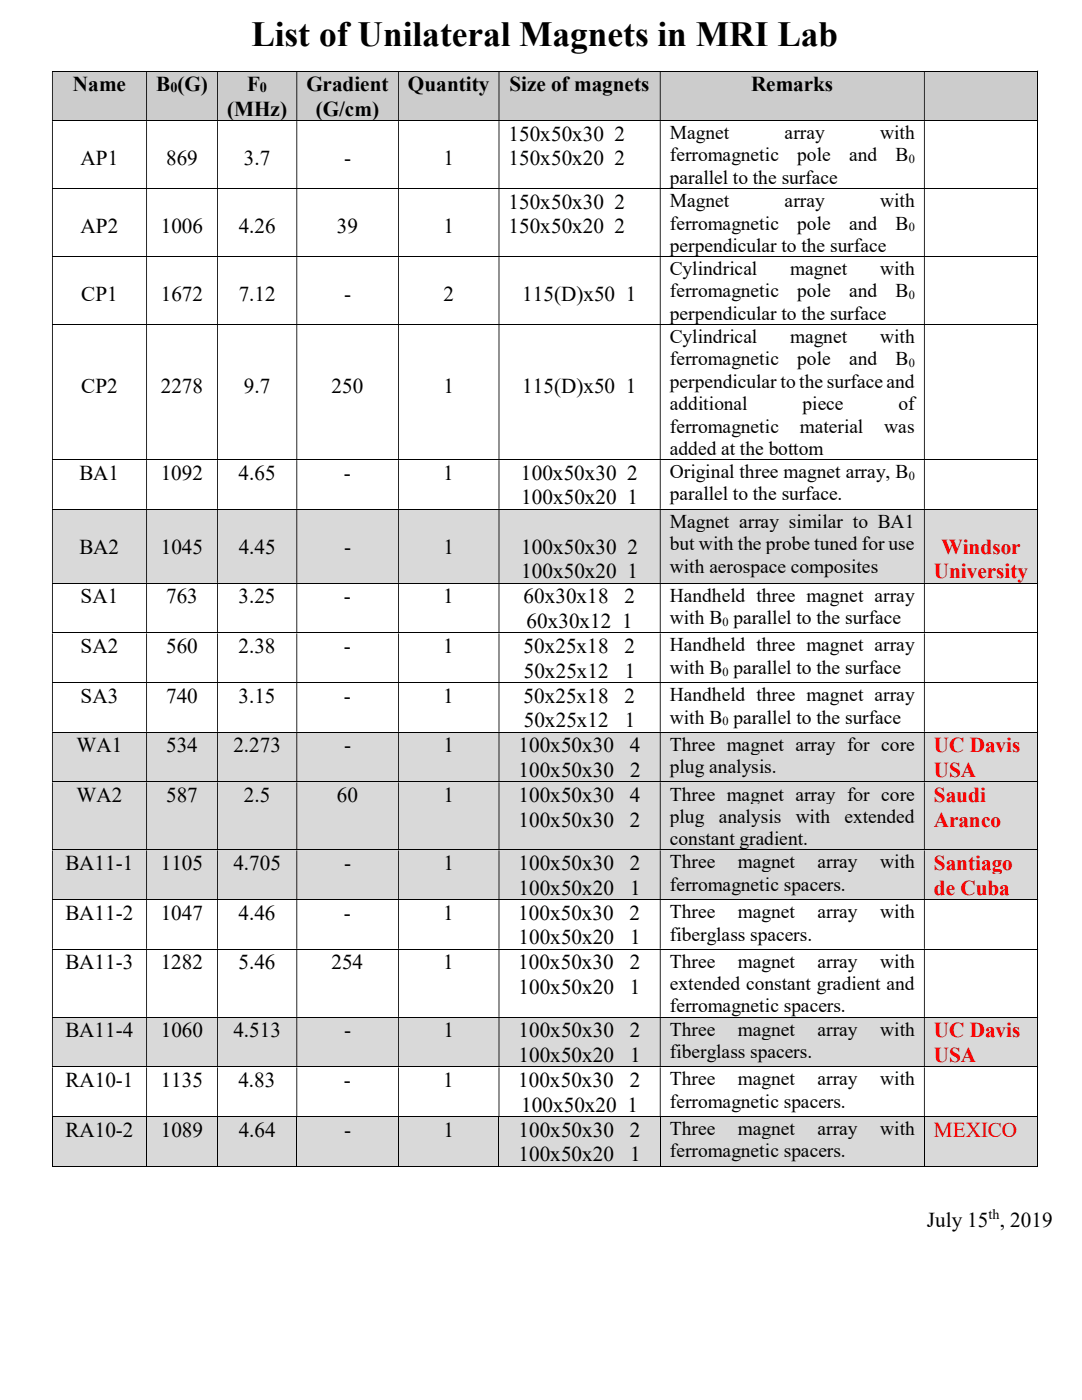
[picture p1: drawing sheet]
<svg xmlns="http://www.w3.org/2000/svg" width="216mm" height="279mm" viewBox="0 0 216 279" stroke-linecap="round" stroke-linejoin="round" font-family="sans-serif">
<defs><g id="words">
<text font-size="7.1" x="50.2" y="9.1">List of Unilateral Magnets in MRI Lab</text>
<g font-size="4.2">
<text x="14.6" y="18.2">Name</text>
<text x="31.2" y="18.2">B (G)</text>
<text x="45.3" y="23.1">(MHz)</text>
<text x="49.3" y="18.2">F</text>
<text x="61.1" y="18.2">Gradient</text>
<text x="63" y="23.1">(G/cm)</text>
<text x="81.4" y="18.2">Quantity</text>
<text x="101.6" y="18.2">Size of magnets</text>
<text x="149.9" y="18.2">Remarks</text>
<text x="101.5" y="28.1">150x50x30 2</text>
<text x="16.1" y="33">AP1</text>
<text x="33.1" y="33">869</text>
<text x="48.7" y="33">3.7</text>
<text x="68.7" y="33">-</text>
<text x="88.5" y="33">1</text>
<text x="101.5" y="33">150x50x20 2</text>
<text x="101.5" y="41.7">150x50x30 2</text>
<text x="16.1" y="46.5">AP2</text>
<text x="32.1" y="46.5">1006</text>
<text x="47.6" y="46.5">4.26</text>
<text x="67.2" y="46.5">39</text>
<text x="88.5" y="46.5">1</text>
<text x="101.5" y="46.5">150x50x20 2</text>
<text x="16.2" y="60.1">CP1</text>
<text x="32.1" y="60.1">1672</text>
<text x="47.6" y="60.1">7.12</text>
<text x="68.7" y="60.1">-</text>
<text x="88.5" y="60.1">2</text>
<text x="104.2" y="60.1">115(D)x50 1</text>
<text x="16.2" y="78.5">CP2</text>
<text x="32.1" y="78.5">2278</text>
<text x="48.7" y="78.5">9.7</text>
<text x="66.2" y="78.5">250</text>
<text x="88.5" y="78.5">1</text>
<text x="104.2" y="78.5">115(D)x50 1</text>
<text x="15.8" y="95.8">BA1</text>
<text x="32.1" y="95.8">1092</text>
<text x="47.6" y="95.8">4.65</text>
<text x="68.6" y="95.8">-</text>
<text x="88.4" y="95.8">1</text>
<text x="104" y="95.8">100x50x30 2</text>
<text x="104" y="100.6">100x50x20 1</text>
<text x="15.8" y="110.5">BA2</text>
<text x="32.1" y="110.5">1045</text>
<text x="47.6" y="110.5">4.45</text>
<text x="68.7" y="110.5">-</text>
<text x="88.5" y="110.5">1</text>
<text x="104" y="110.5">100x50x30 2</text>
<text x="104" y="115.4">100x50x20 1</text>
<text x="16.1" y="120.4">SA1</text>
<text x="33.1" y="120.4">763</text>
<text x="47.6" y="120.4">3.25</text>
<text x="68.6" y="120.4">-</text>
<text x="88.4" y="120.4">1</text>
<text x="104.5" y="120.4">60x30x18</text>
<text x="105.1" y="125.3">60x30x12 1</text>
<text x="124.6" y="120.4">2</text>
<text x="16.1" y="130.3">SA2</text>
<text x="33.1" y="130.3">560</text>
<text x="47.6" y="130.3">2.38</text>
<text x="68.6" y="130.3">-</text>
<text x="88.4" y="130.3">1</text>
<text x="104.5" y="130.3">50x25x18</text>
<text x="124.6" y="130.3">2</text>
<text x="104.5" y="135.2">50x25x12</text>
<text x="124.7" y="135.2">1</text>
<text x="16.1" y="140.3">SA3</text>
<text x="33.1" y="140.3">740</text>
<text x="47.6" y="140.3">3.15</text>
<text x="68.6" y="140.3">-</text>
<text x="88.4" y="140.3">1</text>
<text x="104.5" y="140.3">50x25x18</text>
<text x="124.6" y="140.3">2</text>
<text x="104.5" y="145.1">50x25x12</text>
<text x="124.7" y="145.1">1</text>
<text x="15.2" y="150.2">WA1</text>
<text x="33.1" y="150.2">534</text>
<text x="46.6" y="150.2">2.273</text>
<text x="68.7" y="150.2">-</text>
<text x="88.5" y="150.2">1</text>
<text x="103.5" y="150.2">100x50x30</text>
<text x="103.5" y="155">100x50x30</text>
<text x="125.7" y="150.2">4</text>
<text x="125.7" y="155">2</text>
<text x="15.2" y="160.1">WA2</text>
<text x="33.1" y="160.1">587</text>
<text x="48.7" y="160.1">2.5</text>
<text x="67.2" y="160.1">60</text>
<text x="88.5" y="160.1">1</text>
<text x="103.5" y="160.1">100x50x30</text>
<text x="125.7" y="160.1">4</text>
<text x="103.5" y="165">100x50x30</text>
<text x="125.7" y="165">2</text>
<text x="13" y="173.7">BA11-1</text>
<text x="32.1" y="173.7">1105</text>
<text x="46.6" y="173.7">4.705</text>
<text x="68.7" y="173.7">-</text>
<text x="88.5" y="173.7">1</text>
<text x="103.5" y="173.7">100x50x30</text>
<text x="125.7" y="173.7">2</text>
<text x="103.5" y="178.5">100x50x20</text>
<text x="125.7" y="178.5">1</text>
<text x="13" y="183.6">BA11-2</text>
<text x="32.1" y="183.6">1047</text>
<text x="47.6" y="183.6">4.46</text>
<text x="68.6" y="183.6">-</text>
<text x="88.4" y="183.6">1</text>
<text x="103.4" y="183.6">100x50x30</text>
<text x="125.6" y="183.6">2</text>
<text x="103.5" y="188.4">100x50x20</text>
<text x="125.7" y="188.4">1</text>
<text x="13" y="193.5">BA11-3</text>
<text x="32.1" y="193.5">1282</text>
<text x="47.6" y="193.5">5.46</text>
<text x="66.1" y="193.5">254</text>
<text x="88.4" y="193.5">1</text>
<text x="103.4" y="193.5">100x50x30</text>
<text x="125.7" y="193.5">2</text>
<text x="103.5" y="198.3">100x50x20</text>
<text x="125.7" y="198.3">1</text>
<text x="13" y="207.1">BA11-4</text>
<text x="32.1" y="207.1">1060</text>
<text x="46.6" y="207.1">4.513</text>
<text x="68.7" y="207.1">-</text>
<text x="88.5" y="207.1">1</text>
<text x="103.5" y="207.1">100x50x30</text>
<text x="125.7" y="207.1">2</text>
<text x="103.5" y="211.9">100x50x20</text>
<text x="125.7" y="211.9">1</text>
<text x="13" y="217">RA10-1</text>
<text x="32.1" y="217">1135</text>
<text x="47.6" y="217">4.83</text>
<text x="68.6" y="217">-</text>
<text x="88.4" y="217">1</text>
<text x="103.4" y="217">100x50x30</text>
<text x="104" y="221.8">100x50x20 1</text>
<text x="125.7" y="217">2</text>
<text x="13" y="226.9">RA10-2</text>
<text x="32.1" y="226.9">1089</text>
<text x="47.6" y="226.9">4.64</text>
<text x="68.7" y="226.9">-</text>
<text x="88.5" y="226.9">1</text>
<text x="103.5" y="226.9">100x50x30</text>
<text x="125.7" y="226.9">2</text>
<text x="103.5" y="231.7">100x50x20</text>
<text x="125.7" y="231.7">1</text>
<text x="184.9" y="244.9">July 15 , 2019</text>
</g>
<g font-size="4.2" fill="#f00">
<text x="187.9" y="110.5">Windsor</text>
<text x="186.4" y="115.4">University</text>
<text x="186.4" y="150.2">UC Davis</text>
<text x="186.4" y="155">USA</text>
<text x="186.4" y="160.1">Saudi</text>
<text x="186.4" y="165">Aranco</text>
<text x="186.4" y="173.7">Santiago</text>
<text x="186.4" y="178.5">de Cuba</text>
<text x="186.4" y="207.1">UC Davis</text>
<text x="186.4" y="211.9">USA</text>
<text x="186.4" y="226.9">MEXICO</text>
</g>
<g font-size="3.9">
<text x="133.6" y="27.8">Magnet</text>
<text x="156.6" y="27.8">array</text>
<text x="175.6" y="27.8">with</text>
<text x="133.6" y="32.2">ferromagnetic</text>
<text x="159.1" y="32.2">pole</text>
<text x="169.4" y="32.2">and</text>
<text x="178.7" y="32.2">B</text>
<text x="133.6" y="36.7">parallel to the surface</text>
<text x="133.6" y="41.3">Magnet</text>
<text x="156.6" y="41.3">array</text>
<text x="175.6" y="41.3">with</text>
<text x="133.6" y="45.8">ferromagnetic</text>
<text x="159.1" y="45.8">pole</text>
<text x="169.4" y="45.8">and</text>
<text x="178.7" y="45.8">B</text>
<text x="133.6" y="50.2">perpendicular to the surface</text>
<text x="133.6" y="54.9">Cylindrical</text>
<text x="133.6" y="59.4">ferromagnetic</text>
<text x="157.7" y="54.9">magnet</text>
<text x="159.1" y="59.4">pole</text>
<text x="169.4" y="59.4">and</text>
<text x="175.6" y="54.9">with</text>
<text x="178.7" y="59.4">B</text>
<text x="133.6" y="63.8">perpendicular to the surface</text>
<text x="133.6" y="68.5">Cylindrical</text>
<text x="157.7" y="68.5">magnet</text>
<text x="175.6" y="68.5">with</text>
<text x="133.6" y="72.9">ferromagnetic</text>
<text x="133.6" y="77.4">perpendicular to the surface and</text>
<text x="159.1" y="72.9">pole</text>
<text x="169.4" y="72.9">and</text>
<text x="178.7" y="72.9">B</text>
<text x="133.6" y="81.8">additional</text>
<text x="160.2" y="81.8">piece</text>
<text x="179.3" y="81.8">of</text>
<text x="133.6" y="86.3">ferromagnetic</text>
<text x="159.6" y="86.3">material</text>
<text x="176.4" y="86.3">was</text>
<text x="133.6" y="90.8">added at the bottom</text>
<text x="133.6" y="95.4">Original three magnet array, B</text>
<text x="133.6" y="99.9">parallel to the surface.</text>
<text x="133.6" y="105.3">Magnet array similar to BA1</text>
<text x="133.6" y="109.8">but with the probe tuned for use</text>
<text x="133.6" y="114.3">with aerospace composites</text>
<text x="133.6" y="120.1">Handheld three magnet array</text>
<text x="133.6" y="124.5">with B parallel to the surface</text>
<text x="133.6" y="130">Handheld three magnet array</text>
<text x="133.6" y="134.5">with B parallel to the surface</text>
<text x="133.6" y="139.9">Handheld three magnet array</text>
<text x="133.6" y="144.4">with B parallel to the surface</text>
<text x="133.6" y="149.8">Three magnet array for core</text>
<text x="133.6" y="154.3">plug analysis.</text>
<text x="133.6" y="159.8">Three magnet array for core</text>
<text x="133.6" y="164.2">plug</text>
<text x="143.4" y="164.2">analysis</text>
<text x="158.8" y="164.2">with</text>
<text x="168.5" y="164.2">extended</text>
<text x="133.6" y="168.7">constant gradient.</text>
<text x="133.6" y="173.3">Three</text>
<text x="147.2" y="173.3">magnet</text>
<text x="163.1" y="173.3">array</text>
<text x="175.6" y="173.3">with</text>
<text x="133.6" y="177.8">ferromagnetic spacers.</text>
<text x="133.6" y="183.2">Three</text>
<text x="147.2" y="183.2">magnet</text>
<text x="163.1" y="183.2">array</text>
<text x="175.6" y="183.2">with</text>
<text x="133.6" y="187.7">fiberglass spacers.</text>
<text x="133.6" y="193.1">Three</text>
<text x="133.6" y="197.6">extended constant gradient and</text>
<text x="147.2" y="193.1">magnet</text>
<text x="163.1" y="193.1">array</text>
<text x="175.6" y="193.1">with</text>
<text x="133.6" y="202.1">ferromagnetic spacers.</text>
<text x="133.6" y="206.7">Three</text>
<text x="147.2" y="206.7">magnet</text>
<text x="163.1" y="206.7">array</text>
<text x="175.6" y="206.7">with</text>
<text x="133.6" y="211.2">fiberglass spacers.</text>
<text x="133.6" y="216.6">Three</text>
<text x="133.6" y="221.1">ferromagnetic spacers.</text>
<text x="147.2" y="216.6">magnet</text>
<text x="163.1" y="216.6">array</text>
<text x="175.6" y="216.6">with</text>
<text x="133.6" y="226.5">Three</text>
<text x="147.2" y="226.5">magnet</text>
<text x="163.1" y="226.5">array</text>
<text x="175.6" y="226.5">with</text>
<text x="133.6" y="231">ferromagnetic spacers.</text>
</g>
<g font-size="2.8">
<text x="34" y="18.4">0</text>
<text x="51.9" y="18.4">0</text>
<text x="197.2" y="243.2">th</text>
</g>
<g font-size="2.5">
<text x="181.3" y="32.6">0</text>
<text x="181.3" y="46.1">0</text>
<text x="181.3" y="59.7">0</text>
<text x="181.3" y="73.3">0</text>
<text x="181.3" y="95.8">0</text>
<text x="144.1" y="124.9">0</text>
<text x="144.1" y="134.8">0</text>
<text x="144.1" y="144.7">0</text>
</g>
</g></defs>
<g fill="#ccc">
<path d="M10.5 14.3h18.7v9.7h-18.7z"/>
<path d="M12.4 14.3h14.9v4.8h-14.9z"/>
<path d="M29.3 14.3h14v9.7h-14z"/>
<path d="M31.2 14.3h10.3v4.8h-10.3z"/>
<path d="M43.5 14.3h15.6v9.7h-15.6z"/>
<path d="M45.3 14.3h12v4.8h-12z"/>
<path d="M45.3 19.1h12v4.9h-12z"/>
<path d="M59.3 14.3h20.1v9.7h-20.1z"/>
<path d="M61.1 14.3h16.5v4.8h-16.5z"/>
<path d="M61.1 19.1h16.5v4.9h-16.5z"/>
<path d="M79.6 14.3h19.9v9.7h-19.9z"/>
<path d="M81.4 14.3h16.3v4.8h-16.3z"/>
<path d="M99.7 14.3h32v9.7h-32z"/>
<path d="M101.5 14.3h28.3v4.8h-28.3z"/>
<path d="M131.8 14.3h52.6v9.7h-52.6z"/>
<path d="M133.6 14.3h48.9v4.8h-48.9z"/>
<path d="M184.5 14.3h22.5v9.7h-22.5z"/>
<path d="M186.4 14.3h18.7v4.8h-18.7z"/>
</g>
<path d="M10.4 14.2h196.6M207.1 14.3v9.7M10.4 24.1h196.6M10.4 37.6h196.6M207.1 24.2v13.3M207.1 37.7v13.4M10.4 51.2h196.6M207.1 51.3v13.4M10.4 64.8h196.6M207.1 64.9v26.8M10.4 91.7h196.6M207.1 91.8v9.8" fill="none" stroke="#000" stroke-width=".2"/>
<g fill="#000">
<path d="M207 14.1h.1v.2h-.1zM10.4 14.3h.1v9.7h-.1zM29.2 14.3h.1v9.7h-.1zM43.3 14.3h.2v9.7h-.2zM59.1 14.3h.2v9.7h-.2zM79.4 14.3h.2v9.7h-.2zM99.5 14.3h.2v9.7h-.2zM131.7 14.3h.1v9.7h-.1zM184.4 14.3h.1v9.7h-.1z" fill-rule="evenodd"/>
<path d="M207 24h.1v.2h-.1zM10.4 24.2h.1v13.3h-.1zM29.2 24.2h.1v13.3h-.1zM43.3 24.2h.2v13.3h-.2zM59.1 24.2h.2v13.3h-.2zM79.4 24.2h.2v13.3h-.2zM99.5 24.2h.2v13.3h-.2zM131.7 24.2h.1v13.3h-.1zM184.4 24.2h.1v13.3h-.1z" fill-rule="evenodd"/>
<path d="M207 37.5h.1v.2h-.1zM10.4 37.7h.1v13.4h-.1zM29.2 37.7h.1v13.4h-.1zM43.3 37.7h.2v13.4h-.2zM59.1 37.7h.2v13.4h-.2zM79.4 37.7h.2v13.4h-.2zM99.5 37.7h.2v13.4h-.2zM131.7 37.7h.1v13.4h-.1zM184.4 37.7h.1v13.4h-.1z" fill-rule="evenodd"/>
<path d="M207 51.1h.1v.2h-.1zM10.4 51.3h.1v13.4h-.1zM29.2 51.3h.1v13.4h-.1zM43.3 51.3h.2v13.4h-.2zM59.1 51.3h.2v13.4h-.2zM79.4 51.3h.2v13.4h-.2zM99.5 51.3h.2v13.4h-.2zM131.7 51.3h.1v13.4h-.1zM184.4 51.3h.1v13.4h-.1z" fill-rule="evenodd"/>
<path d="M207 64.7h.1v.2h-.1zM10.4 64.9h.1v26.8h-.1zM29.2 64.9h.1v26.8h-.1zM43.3 64.9h.2v26.8h-.2zM59.1 64.9h.2v26.8h-.2zM79.4 64.9h.2v26.8h-.2zM99.5 64.9h.2v26.8h-.2zM131.7 64.9h.1v26.8h-.1zM184.4 64.9h.1v26.8h-.1z" fill-rule="evenodd"/>
<path d="M207 91.7h.1v.1h-.1zM10.4 91.8h.1v9.8h-.1zM29.2 91.8h.1v9.8h-.1zM43.3 91.8h.2v9.8h-.2zM59.1 91.8h.2v9.8h-.2zM79.4 91.8h.2v9.8h-.2zM99.5 91.8h.2v9.8h-.2zM131.7 91.8h.1v9.8h-.1zM184.4 91.8h.1v9.8h-.1z" fill-rule="evenodd"/>
</g>
<g fill="#d9d9d9">
<path d="M10.5 101.7h18.7v14.6h-18.7z"/>
<path d="M12.4 101.7h14.9v4.9h-14.9z"/>
<path d="M12.4 106.6h14.9v4.9h-14.9z"/>
<path d="M29.3 101.7h14v14.6h-14z"/>
<path d="M31.2 101.7h10.3v4.9h-10.3z"/>
<path d="M31.2 106.6h10.3v4.9h-10.3z"/>
<path d="M43.5 101.7h15.6v14.6h-15.6z"/>
<path d="M45.3 101.7h12v4.9h-12z"/>
<path d="M45.3 106.6h12v4.9h-12z"/>
<path d="M59.3 101.7h20.1v14.6h-20.1z"/>
<path d="M61.1 101.7h16.5v4.9h-16.5z"/>
<path d="M61.1 106.6h16.5v4.9h-16.5z"/>
<path d="M79.6 101.7h19.9v14.6h-19.9z"/>
<path d="M81.4 101.7h16.3v4.9h-16.3z"/>
<path d="M81.4 106.6h16.3v4.9h-16.3z"/>
<path d="M99.7 101.7h32v14.6h-32z"/>
<path d="M101.5 101.7h28.3v4.9h-28.3z"/>
<path d="M101.5 106.6h28.3v4.9h-28.3z"/>
<path d="M101.5 111.5h28.3v4.8h-28.3z"/>
<path d="M131.8 101.7h52.6v14.6h-52.6z"/>
<path d="M133.6 101.7h48.9v4.5h-48.9z"/>
<path d="M133.6 106.2h48.9v4.5h-48.9z"/>
<path d="M133.6 110.7h48.9v4.4h-48.9z"/>
<path d="M184.5 101.7h22.5v14.6h-22.5z"/>
<path d="M186.4 101.7h18.7v4.9h-18.7z"/>
<path d="M186.4 106.6h18.7v4.9h-18.7z"/>
<path d="M186.4 111.5h18.7v4.8h-18.7z"/>
</g>
<path d="M10.4 101.6h196.6M10.4 116.4h196.6M207.1 101.7v14.6M207.1 116.5v9.7M10.4 126.3h196.6M10.4 136.2h196.6M207.1 126.4v9.7M207.1 136.3v9.7" fill="none" stroke="#000" stroke-width=".2"/>
<g fill="#000">
<path d="M207 101.6h.1v.1h-.1zM10.4 101.7h.1v14.6h-.1zM29.2 101.7h.1v14.6h-.1zM43.3 101.7h.2v14.6h-.2zM59.1 101.7h.2v14.6h-.2zM79.4 101.7h.2v14.6h-.2zM99.5 101.7h.2v14.6h-.2zM131.7 101.7h.1v14.6h-.1zM184.4 101.7h.1v14.6h-.1z" fill-rule="evenodd"/>
<path d="M207 116.3h.1v.2h-.1zM10.4 116.5h.1v9.7h-.1zM29.2 116.5h.1v9.7h-.1zM43.3 116.5h.2v9.7h-.2zM59.1 116.5h.2v9.7h-.2zM79.4 116.5h.2v9.7h-.2zM99.5 116.5h.2v9.7h-.2zM131.7 116.5h.1v9.7h-.1zM184.4 116.5h.1v9.7h-.1z" fill-rule="evenodd"/>
<path d="M207 126.2h.1v.2h-.1zM10.4 126.4h.1v9.7h-.1zM29.2 126.4h.1v9.7h-.1zM43.3 126.4h.2v9.7h-.2zM59.1 126.4h.2v9.7h-.2zM79.4 126.4h.2v9.7h-.2zM99.5 126.4h.2v9.7h-.2zM131.7 126.4h.1v9.7h-.1zM184.4 126.4h.1v9.7h-.1z" fill-rule="evenodd"/>
<path d="M207 136.1h.1v.2h-.1zM10.4 136.3h.1v9.7h-.1zM29.2 136.3h.1v9.7h-.1zM43.3 136.3h.2v9.7h-.2zM59.1 136.3h.2v9.7h-.2zM79.4 136.3h.2v9.7h-.2zM99.5 136.3h.2v9.7h-.2zM131.7 136.3h.1v9.7h-.1zM184.4 136.3h.1v9.7h-.1z" fill-rule="evenodd"/>
</g>
<g fill="#d9d9d9">
<path d="M10.5 146.2h18.7v9.8h-18.7z"/>
<path d="M12.4 146.2h14.9v4.9h-14.9z"/>
<path d="M29.3 146.2h14v9.8h-14z"/>
<path d="M31.2 146.2h10.3v4.9h-10.3z"/>
<path d="M43.5 146.2h15.6v9.8h-15.6z"/>
<path d="M45.3 146.2h12v4.9h-12z"/>
<path d="M59.3 146.2h20.1v9.8h-20.1z"/>
<path d="M61.1 146.2h16.5v4.9h-16.5z"/>
<path d="M79.6 146.2h19.9v9.8h-19.9z"/>
<path d="M81.4 146.2h16.3v4.9h-16.3z"/>
<path d="M99.7 146.2h32v9.8h-32z"/>
<path d="M101.5 146.2h28.3v4.9h-28.3z"/>
<path d="M101.5 151.1h28.3v4.9h-28.3z"/>
<path d="M131.8 146.2h52.6v9.8h-52.6z"/>
<path d="M133.6 146.2h48.9v4.5h-48.9z"/>
<path d="M133.6 150.7h48.9v4.5h-48.9z"/>
<path d="M184.5 146.2h22.5v9.8h-22.5z"/>
<path d="M186.4 146.2h18.7v4.9h-18.7z"/>
<path d="M186.4 151.1h18.7v4.9h-18.7z"/>
</g>
<path d="M10.4 146.1h196.6M207.1 146.2v9.8" fill="none" stroke="#000" stroke-width=".2"/>
<path d="M207 146h.1v.2h-.1zM10.4 146.2h.1v9.8h-.1zM29.2 146.2h.1v9.8h-.1zM43.3 146.2h.2v9.8h-.2zM59.1 146.2h.2v9.8h-.2zM79.4 146.2h.2v9.8h-.2zM99.5 146.2h.2v9.8h-.2zM131.7 146.2h.1v9.8h-.1zM184.4 146.2h.1v9.8h-.1z" fill-rule="evenodd" fill="#000"/>
<g fill="#d9d9d9">
<path d="M10.5 156.2h18.7v13.3h-18.7z"/>
<path d="M12.4 156.2h14.9v4.8h-14.9z"/>
<path d="M29.3 156.2h14v13.3h-14z"/>
<path d="M31.2 156.2h10.3v4.8h-10.3z"/>
<path d="M43.5 156.2h15.6v13.3h-15.6z"/>
<path d="M45.3 156.2h12v4.8h-12z"/>
<path d="M59.3 156.2h20.1v13.3h-20.1z"/>
<path d="M61.1 156.2h16.5v4.8h-16.5z"/>
<path d="M79.6 156.2h19.9v13.3h-19.9z"/>
<path d="M81.4 156.2h16.3v4.8h-16.3z"/>
<path d="M99.7 156.2h32v13.3h-32z"/>
<path d="M101.5 156.2h28.3v4.8h-28.3z"/>
<path d="M101.5 161h28.3v4.9h-28.3z"/>
<path d="M131.8 156.2h52.6v13.3h-52.6z"/>
<path d="M133.6 156.2h48.9v4.4h-48.9z"/>
<path d="M133.6 160.6h48.9v4.5h-48.9z"/>
<path d="M133.6 165.1h48.9v4.4h-48.9z"/>
<path d="M184.5 156.2h22.5v13.3h-22.5z"/>
<path d="M186.4 156.2h18.7v4.8h-18.7z"/>
<path d="M186.4 161h18.7v4.9h-18.7z"/>
</g>
<path d="M10.4 156h196.6M207.1 156.1v13.4" fill="none" stroke="#000" stroke-width=".2"/>
<path d="M207 156h.1v.1h-.1zM10.4 156.1h.1v13.4h-.1zM29.2 156.1h.1v13.4h-.1zM43.3 156.1h.2v13.4h-.2zM59.1 156.1h.2v13.4h-.2zM79.4 156.1h.2v13.4h-.2zM99.5 156.1h.2v13.4h-.2zM131.7 156.1h.1v13.4h-.1zM184.4 156.1h.1v13.4h-.1z" fill-rule="evenodd" fill="#000"/>
<g fill="#d9d9d9">
<path d="M10.5 169.7h18.7v9.8h-18.7z"/>
<path d="M12.4 169.7h14.9v4.9h-14.9z"/>
<path d="M29.3 169.7h14v9.8h-14z"/>
<path d="M31.2 169.7h10.3v4.9h-10.3z"/>
<path d="M43.5 169.7h15.6v9.8h-15.6z"/>
<path d="M45.3 169.7h12v4.9h-12z"/>
<path d="M59.3 169.7h20.1v9.8h-20.1z"/>
<path d="M61.1 169.7h16.5v4.9h-16.5z"/>
<path d="M79.6 169.7h19.9v9.8h-19.9z"/>
<path d="M81.4 169.7h16.3v4.9h-16.3z"/>
<path d="M99.7 169.7h32v9.8h-32z"/>
<path d="M101.5 169.7h28.3v4.9h-28.3z"/>
<path d="M101.5 174.6h28.3v4.9h-28.3z"/>
<path d="M131.8 169.7h52.6v9.8h-52.6z"/>
<path d="M133.6 169.7h48.9v4.5h-48.9z"/>
<path d="M133.6 174.2h48.9v4.4h-48.9z"/>
<path d="M184.5 169.7h22.5v9.8h-22.5z"/>
<path d="M186.4 169.7h18.7v4.9h-18.7z"/>
<path d="M186.4 174.6h18.7v4.9h-18.7z"/>
</g>
<path d="M10.4 169.6h196.6M10.4 179.5h196.6M207.1 169.7v9.8M207.1 179.6v9.8M10.4 189.4h196.6M207.1 189.5v13.4" fill="none" stroke="#000" stroke-width=".2"/>
<g fill="#000">
<path d="M207 169.5h.1v.2h-.1zM10.4 169.7h.1v9.8h-.1zM29.2 169.7h.1v9.8h-.1zM43.3 169.7h.2v9.8h-.2zM59.1 169.7h.2v9.8h-.2zM79.4 169.7h.2v9.8h-.2zM99.5 169.7h.2v9.8h-.2zM131.7 169.7h.1v9.8h-.1zM184.4 169.7h.1v9.8h-.1z" fill-rule="evenodd"/>
<path d="M207 179.5h.1v.1h-.1zM10.4 179.6h.1v9.8h-.1zM29.2 179.6h.1v9.8h-.1zM43.3 179.6h.2v9.8h-.2zM59.1 179.6h.2v9.8h-.2zM79.4 179.6h.2v9.8h-.2zM99.5 179.6h.2v9.8h-.2zM131.7 179.6h.1v9.8h-.1zM184.4 179.6h.1v9.8h-.1z" fill-rule="evenodd"/>
<path d="M207 189.4h.1v.1h-.1zM10.4 189.5h.1v13.4h-.1zM29.2 189.5h.1v13.4h-.1zM43.3 189.5h.2v13.4h-.2zM59.1 189.5h.2v13.4h-.2zM79.4 189.5h.2v13.4h-.2zM99.5 189.5h.2v13.4h-.2zM131.7 189.5h.1v13.4h-.1zM184.4 189.5h.1v13.4h-.1z" fill-rule="evenodd"/>
</g>
<g fill="#d9d9d9">
<path d="M10.5 203.1h18.7v9.8h-18.7z"/>
<path d="M12.4 203.1h14.9v4.9h-14.9z"/>
<path d="M29.3 203.1h14v9.8h-14z"/>
<path d="M31.2 203.1h10.3v4.9h-10.3z"/>
<path d="M43.5 203.1h15.6v9.8h-15.6z"/>
<path d="M45.3 203.1h12v4.9h-12z"/>
<path d="M59.3 203.1h20.1v9.8h-20.1z"/>
<path d="M61.1 203.1h16.5v4.9h-16.5z"/>
<path d="M79.6 203.1h19.9v9.8h-19.9z"/>
<path d="M81.4 203.1h16.3v4.9h-16.3z"/>
<path d="M99.7 203.1h32v9.8h-32z"/>
<path d="M101.5 203.1h28.3v4.9h-28.3z"/>
<path d="M101.5 208h28.3v4.9h-28.3z"/>
<path d="M131.8 203.1h52.6v9.8h-52.6z"/>
<path d="M133.6 203.1h48.9v4.5h-48.9z"/>
<path d="M133.6 207.6h48.9v4.4h-48.9z"/>
<path d="M184.5 203.1h22.5v9.8h-22.5z"/>
<path d="M186.4 203.1h18.7v4.9h-18.7z"/>
<path d="M186.4 208h18.7v4.9h-18.7z"/>
</g>
<path d="M10.4 203h196.6M10.4 212.9h196.6M207.1 203.1v9.8M207.1 213v9.8" fill="none" stroke="#000" stroke-width=".2"/>
<g fill="#000">
<path d="M207 202.9h.1v.2h-.1zM10.4 203.1h.1v9.8h-.1zM29.2 203.1h.1v9.8h-.1zM43.3 203.1h.2v9.8h-.2zM59.1 203.1h.2v9.8h-.2zM79.4 203.1h.2v9.8h-.2zM99.5 203.1h.2v9.8h-.2zM131.7 203.1h.1v9.8h-.1zM184.4 203.1h.1v9.8h-.1z" fill-rule="evenodd"/>
<path d="M207 212.9h.1v.1h-.1zM10.4 213h.1v9.8h-.1zM29.2 213h.1v9.8h-.1zM43.3 213h.2v9.8h-.2zM59.1 213h.2v9.8h-.2zM79.4 213h.2v9.8h-.2zM99.5 213h.2v9.8h-.2zM131.7 213h.1v9.8h-.1zM184.4 213h.1v9.8h-.1z" fill-rule="evenodd"/>
</g>
<g fill="#d9d9d9">
<path d="M10.5 222.9h18.7v9.8h-18.7z"/>
<path d="M12.4 222.9h14.9v4.9h-14.9z"/>
<path d="M29.3 222.9h14v9.8h-14z"/>
<path d="M31.2 222.9h10.3v4.9h-10.3z"/>
<path d="M43.5 222.9h15.6v9.8h-15.6z"/>
<path d="M45.3 222.9h12v4.9h-12z"/>
<path d="M59.3 222.9h20.1v9.8h-20.1z"/>
<path d="M61.1 222.9h16.5v4.9h-16.5z"/>
<path d="M79.6 222.9h19.9v9.8h-19.9z"/>
<path d="M81.4 222.9h16.3v4.9h-16.3z"/>
<path d="M99.7 222.9h32v9.8h-32z"/>
<path d="M101.5 222.9h28.3v4.9h-28.3z"/>
<path d="M101.5 227.8h28.3v4.9h-28.3z"/>
<path d="M131.8 222.9h52.6v9.8h-52.6z"/>
<path d="M133.6 222.9h48.9v4.5h-48.9z"/>
<path d="M133.6 227.4h48.9v4.5h-48.9z"/>
<path d="M184.5 222.9h22.5v9.8h-22.5z"/>
<path d="M186.4 222.9h18.7v4.9h-18.7z"/>
</g>
<g fill="none" stroke="#000" stroke-width=".2">
<path d="M10.4 222.8h196.6M10.4 232.7h18.8M10.5 222.9v9.9M29.3 222.9v9.9M29.3 232.7h14M43.4 222.9v9.9M43.5 232.7h15.6M59.2 222.9v9.9M59.3 232.7h20.1M79.5 222.9v9.9M79.6 232.7h19.9M99.6 222.9v9.9"/>
<path d="M99.7 232.7h32M131.7 222.9v9.9M131.8 232.7h52.6M184.4 222.9v9.9M184.5 232.7h22.5M207.1 222.9v9.9"/>
</g>
<path d="M207 222.8h.1v.1h-.1zM207 232.7h.1v.1h-.1z" fill="#000"/>
<use href="#words"/>
</svg>
